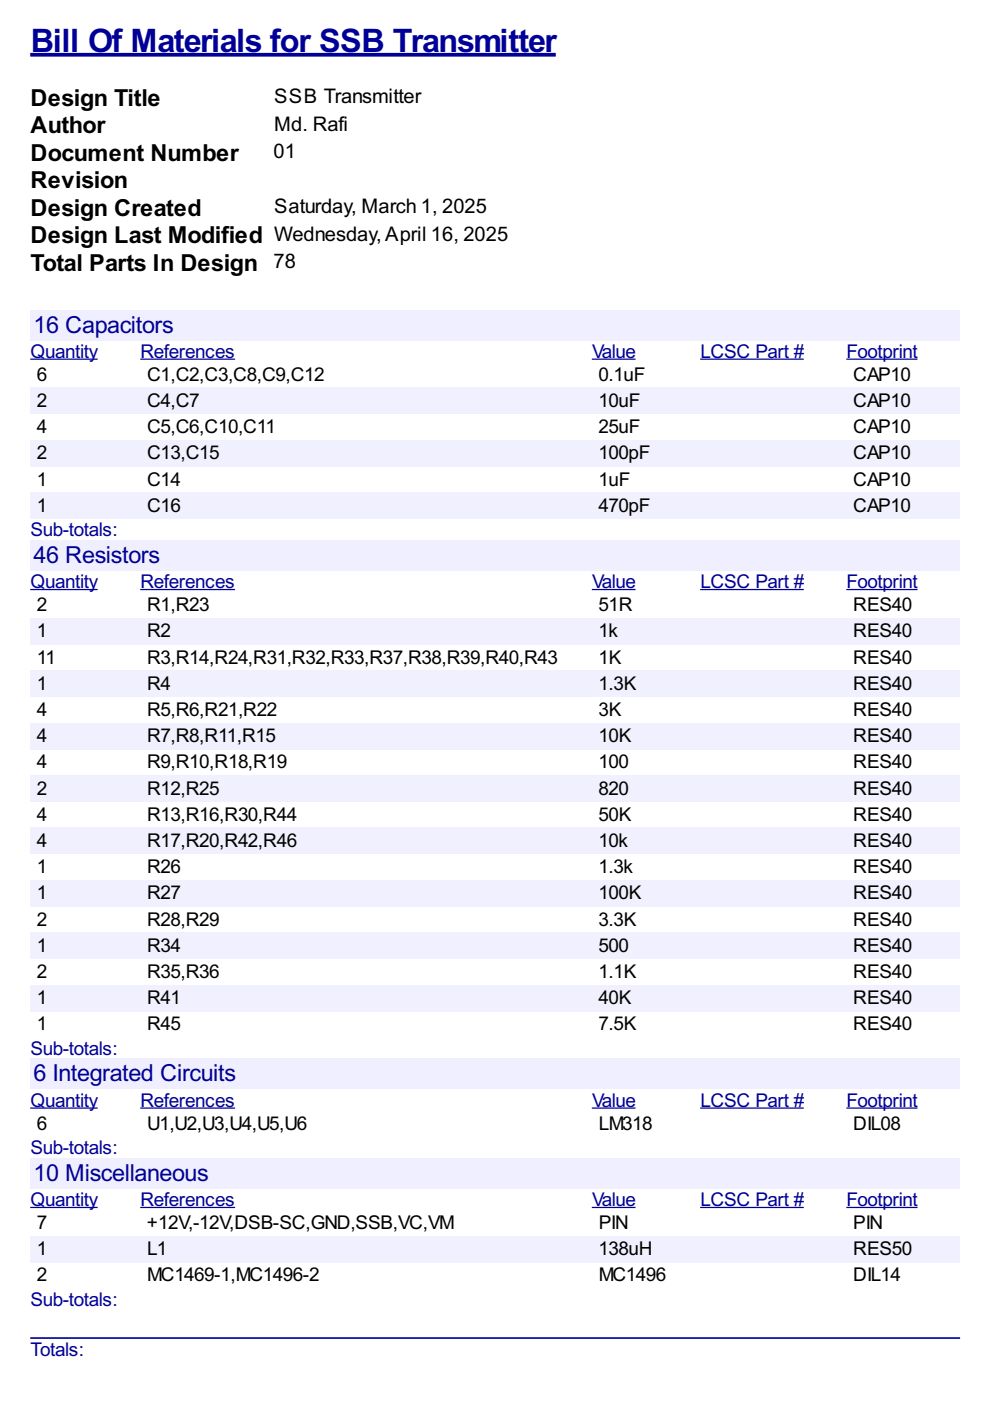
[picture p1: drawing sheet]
<svg xmlns="http://www.w3.org/2000/svg" width="210mm" height="297mm" viewBox="0 0 210 297" stroke-linecap="round" stroke-linejoin="round" font-family="sans-serif">
<defs><g id="words">
<text font-size="7.7" fill="#009" x="6.5" y="11.1">Bill Of Materials for SSB Transmitter</text>
<g font-size="5.6">
<text x="6.5" y="22.5">Design Title</text>
<text x="6.5" y="28.3">Author</text>
<text x="6.5" y="34.1">Document Number</text>
<text x="6.5" y="39.9">Revision</text>
<text x="6.5" y="45.7">Design Created</text>
<text x="6.5" y="51.5">Design Last Modified</text>
<text x="6.5" y="57.4">Total Parts In Design</text>
</g>
<g font-size="5.6" fill="#009">
<text x="7.1" y="70.5">16 Capacitors</text>
<text x="7.1" y="119.3">46 Resistors</text>
<text x="7.1" y="229.3">6 Integrated Circuits</text>
<text x="7.1" y="250.4">10 Miscellaneous</text>
</g>
<g font-size="4.8">
<text x="58.1" y="21.9">SSB Transmitter</text>
<text x="58.1" y="27.7">Md. Rafi</text>
<text x="58" y="33.6">01</text>
<text x="58.1" y="45.2">Saturday, March 1, 2025</text>
<text x="58.1" y="51">Wednesday,April 16, 2025</text>
<text x="58" y="56.8">78</text>
</g>
<g font-size="4.5" fill="#009">
<text x="6.5" y="75.9">Quantity</text>
<text x="29.8" y="75.9">References</text>
<text x="125.5" y="75.9">Value</text>
<text x="148.5" y="75.9">LCSC Part #</text>
<text x="179.5" y="75.9">Footprint</text>
<text x="6.5" y="113.7">Sub-totals:</text>
<text x="6.5" y="124.7">Quantity</text>
<text x="29.8" y="124.7">References</text>
<text x="125.5" y="124.7">Value</text>
<text x="148.5" y="124.7">LCSC Part #</text>
<text x="179.5" y="124.7">Footprint</text>
<text x="6.5" y="223.7">Sub-totals:</text>
<text x="6.5" y="234.7">Quantity</text>
<text x="29.8" y="234.7">References</text>
<text x="125.5" y="234.7">Value</text>
<text x="148.5" y="234.7">LCSC Part #</text>
<text x="179.5" y="234.7">Footprint</text>
<text x="6.5" y="244.7">Sub-totals:</text>
<text x="6.5" y="255.7">Quantity</text>
<text x="29.8" y="255.7">References</text>
<text x="125.5" y="255.7">Value</text>
<text x="148.5" y="255.7">LCSC Part #</text>
<text x="179.5" y="255.7">Footprint</text>
<text x="6.5" y="276.9">Sub-totals:</text>
<text x="6.5" y="287.6">Totals:</text>
</g>
<g font-size="4.5">
<text x="7.8" y="80.7">6</text>
<text x="31.2" y="80.7">C1,C2,C3,C8,C9,C12</text>
<text x="126.9" y="80.7">0.1uF</text>
<text x="180.9" y="80.7">CAP10</text>
<text x="7.8" y="86.3">2</text>
<text x="31.2" y="86.3">C4,C7</text>
<text x="126.9" y="86.3">10uF</text>
<text x="180.9" y="86.3">CAP10</text>
<text x="7.8" y="91.8">4</text>
<text x="31.2" y="91.8">C5,C6,C10,C11</text>
<text x="126.9" y="91.8">25uF</text>
<text x="180.9" y="91.8">CAP10</text>
<text x="7.8" y="97.4">2</text>
<text x="31.2" y="97.4">C13,C15</text>
<text x="126.9" y="97.4">100pF</text>
<text x="180.9" y="97.4">CAP10</text>
<text x="7.8" y="102.9">1</text>
<text x="31.2" y="102.9">C14</text>
<text x="126.9" y="102.9">1uF</text>
<text x="180.9" y="102.9">CAP10</text>
<text x="7.8" y="108.5">1</text>
<text x="31.2" y="108.5">C16</text>
<text x="126.9" y="108.5">470pF</text>
<text x="180.9" y="108.5">CAP10</text>
<text x="7.8" y="129.6">2</text>
<text x="31.2" y="129.6">R1,R23</text>
<text x="126.9" y="129.6">51R</text>
<text x="180.9" y="129.6">RES40</text>
<text x="7.8" y="135.1">1</text>
<text x="31.2" y="135.1">R2</text>
<text x="126.9" y="135.1">1k</text>
<text x="180.9" y="135.1">RES40</text>
<text x="7.8" y="140.7">11</text>
<text x="31.2" y="140.7">R3,R14,R24,R31,R32,R33,R37,R38,R39,R40,R43</text>
<text x="126.9" y="140.7">1K</text>
<text x="180.9" y="140.7">RES40</text>
<text x="7.8" y="146.2">1</text>
<text x="31.2" y="146.2">R4</text>
<text x="126.9" y="146.2">1.3K</text>
<text x="180.9" y="146.2">RES40</text>
<text x="7.8" y="151.8">4</text>
<text x="31.2" y="151.8">R5,R6,R21,R22</text>
<text x="126.9" y="151.8">3K</text>
<text x="180.9" y="151.8">RES40</text>
<text x="7.8" y="157.3">4</text>
<text x="31.2" y="157.3">R7,R8,R11,R15</text>
<text x="126.9" y="157.3">10K</text>
<text x="180.9" y="157.3">RES40</text>
<text x="7.8" y="162.9">4</text>
<text x="31.2" y="162.9">R9,R10,R18,R19</text>
<text x="126.9" y="162.9">100</text>
<text x="180.9" y="162.9">RES40</text>
<text x="7.8" y="168.5">2</text>
<text x="31.2" y="168.5">R12,R25</text>
<text x="126.9" y="168.5">820</text>
<text x="180.9" y="168.5">RES40</text>
<text x="7.8" y="174">4</text>
<text x="7.8" y="179.6">4</text>
<text x="31.2" y="174">R13,R16,R30,R44</text>
<text x="31.2" y="179.6">R17,R20,R42,R46</text>
<text x="126.9" y="174">50K</text>
<text x="126.9" y="179.6">10k</text>
<text x="180.9" y="174">RES40</text>
<text x="180.9" y="179.6">RES40</text>
<text x="7.8" y="185.1">1</text>
<text x="31.2" y="185.1">R26</text>
<text x="126.9" y="185.1">1.3k</text>
<text x="180.9" y="185.1">RES40</text>
<text x="7.8" y="190.7">1</text>
<text x="31.2" y="190.7">R27</text>
<text x="126.9" y="190.7">100K</text>
<text x="180.9" y="190.7">RES40</text>
<text x="7.8" y="196.2">2</text>
<text x="31.2" y="196.2">R28,R29</text>
<text x="126.9" y="196.2">3.3K</text>
<text x="180.9" y="196.2">RES40</text>
<text x="7.8" y="201.8">1</text>
<text x="31.2" y="201.8">R34</text>
<text x="126.9" y="201.8">500</text>
<text x="180.9" y="201.8">RES40</text>
<text x="7.8" y="207.3">2</text>
<text x="31.2" y="207.3">R35,R36</text>
<text x="126.9" y="207.3">1.1K</text>
<text x="180.9" y="207.3">RES40</text>
<text x="7.8" y="212.9">1</text>
<text x="31.2" y="212.9">R41</text>
<text x="126.9" y="212.9">40K</text>
<text x="180.9" y="212.9">RES40</text>
<text x="7.8" y="218.4">1</text>
<text x="31.2" y="218.4">R45</text>
<text x="126.9" y="218.4">7.5K</text>
<text x="180.9" y="218.4">RES40</text>
<text x="7.8" y="239.5">6</text>
<text x="31.2" y="239.5">U1,U2,U3,U4,U5,U6</text>
<text x="127" y="239.5">LM318</text>
<text x="180.9" y="239.5">DIL08</text>
<text x="7.8" y="260.6">7</text>
<text x="31.1" y="260.6">+12V,-12V,DSB-SC,GND,SSB,VC,VM</text>
<text x="127" y="260.6">PIN</text>
<text x="180.9" y="260.6">PIN</text>
<text x="7.8" y="266.1">1</text>
<text x="31.2" y="266.1">L1</text>
<text x="126.9" y="266.1">138uH</text>
<text x="180.9" y="266.1">RES50</text>
<text x="7.8" y="271.7">2</text>
<text x="31.2" y="271.7">MC1469-1,MC1496-2</text>
<text x="127" y="271.7">MC1496</text>
<text x="180.9" y="271.7">DIL14</text>
</g>
</g></defs>
<path d="M6.4 11.6h111.4" fill="none" stroke="#009" stroke-width=".79" stroke-linecap="butt"/>
<g fill="#efefff">
<path d="M6.4 65.7h197.2v6.5h-197.2z"/>
<path d="M6.9 65.9h29.6v5.5h-29.6z"/>
</g>
<path d="M6.4 76.1h14.3M29.7 76.1h20.1M125.5 76.1h9.2M148.5 76.1h21.9M179.4 76.1h15.1" fill="none" stroke="#009" stroke-width=".26"/>
<g fill="#f0f0fe">
<path d="M6.4 82.2h23.3v5.6h-23.3z"/>
<path d="M7.7 82.5h2.1v4.5h-2.1z"/>
<path d="M29.7 82.2h95.8v5.6h-95.8z"/>
<path d="M31 82.5h11.1v4.5h-11.1z"/>
<path d="M125.5 82.2h23v5.6h-23z"/>
<path d="M126.8 82.5h8.7v4.5h-8.7z"/>
<path d="M148.5 82.2h30.9v5.6h-30.9z"/>
<path d="M179.4 82.2h24.2v5.6h-24.2z"/>
<path d="M180.8 82.5h12.1v4.5h-12.1z"/>
<path d="M6.4 93.3h23.3v5.6h-23.3z"/>
<path d="M7.7 93.6h2.1v4.5h-2.1z"/>
<path d="M29.7 93.3h95.8v5.6h-95.8z"/>
<path d="M31 93.6h15.3v4.5h-15.3z"/>
<path d="M125.5 93.3h23v5.6h-23z"/>
<path d="M126.8 93.6h10.8v4.5h-10.8z"/>
<path d="M148.5 93.3h30.9v5.6h-30.9z"/>
<path d="M179.4 93.3h24.2v5.6h-24.2z"/>
<path d="M180.8 93.6h12.1v4.5h-12.1z"/>
<path d="M6.4 104.4h23.3v5.6h-23.3z"/>
<path d="M7.7 104.7h2.1v4.5h-2.1z"/>
<path d="M29.7 104.4h95.8v5.6h-95.8z"/>
<path d="M31 104.7h7.1v4.5h-7.1z"/>
<path d="M125.5 104.4h23v5.6h-23z"/>
<path d="M126.8 104.7h10.8v4.5h-10.8z"/>
<path d="M148.5 104.4h30.9v5.6h-30.9z"/>
<path d="M179.4 104.4h24.2v5.6h-24.2z"/>
<path d="M180.8 104.7h12.1v4.5h-12.1z"/>
</g>
<g fill="#efefff">
<path d="M6.4 114.5h197.2v6.5h-197.2z"/>
<path d="M6.9 114.8h26.7v5.5h-26.7z"/>
</g>
<path d="M6.4 125h14.3M29.7 125h20.1M125.5 125h9.2M148.5 125h21.9M179.4 125h15.1" fill="none" stroke="#009" stroke-width=".26"/>
<g fill="#f0f0fe">
<path d="M6.4 131.1h23.3v5.5h-23.3z"/>
<path d="M7.7 131.2h2.1v4.5h-2.1z"/>
<path d="M29.7 131.1h95.8v5.5h-95.8z"/>
<path d="M31 131.2h5v4.5h-5z"/>
<path d="M125.5 131.1h23v5.5h-23z"/>
<path d="M126.8 131.2h4v4.5h-4z"/>
<path d="M148.5 131.1h30.9v5.5h-30.9z"/>
<path d="M179.4 131.1h24.2v5.5h-24.2z"/>
<path d="M180.8 131.2h12.4v4.5h-12.4z"/>
<path d="M6.4 142.2h23.3v5.5h-23.3z"/>
<path d="M7.7 142.3h2.1v4.5h-2.1z"/>
<path d="M29.7 142.2h95.8v5.5h-95.8z"/>
<path d="M31 142.3h5v4.5h-5z"/>
<path d="M125.5 142.2h23v5.5h-23z"/>
<path d="M126.8 142.3h7.9v4.5h-7.9z"/>
<path d="M148.5 142.2h30.9v5.5h-30.9z"/>
<path d="M179.4 142.2h24.2v5.5h-24.2z"/>
<path d="M180.8 142.3h12.4v4.5h-12.4z"/>
<path d="M6.4 153.3h23.3v5.5h-23.3z"/>
<path d="M7.7 153.4h2.1v4.5h-2.1z"/>
<path d="M29.7 153.3h95.8v5.5h-95.8z"/>
<path d="M31 153.4h27.2v4.5h-27.2z"/>
<path d="M125.5 153.3h23v5.5h-23z"/>
<path d="M126.8 153.4h6.9v4.5h-6.9z"/>
<path d="M148.5 153.3h30.9v5.5h-30.9z"/>
<path d="M179.4 153.3h24.2v5.5h-24.2z"/>
<path d="M180.8 153.4h12.4v4.5h-12.4z"/>
<path d="M6.4 164.4h23.3v5.6h-23.3z"/>
<path d="M7.7 164.5h2.1v4.5h-2.1z"/>
<path d="M29.7 164.4h95.8v5.6h-95.8z"/>
<path d="M31 164.5h15.3v4.5h-15.3z"/>
<path d="M125.5 164.4h23v5.6h-23z"/>
<path d="M126.8 164.5h6.3v4.5h-6.3z"/>
<path d="M148.5 164.4h30.9v5.6h-30.9z"/>
<path d="M179.4 164.4h24.2v5.6h-24.2z"/>
<path d="M180.8 164.5h12.4v4.5h-12.4z"/>
<path d="M6.4 175.5h23.3v5.6h-23.3z"/>
<path d="M7.7 175.6h2.1v4.5h-2.1z"/>
<path d="M29.7 175.5h95.8v5.6h-95.8z"/>
<path d="M31 175.6h31.7v4.5h-31.7z"/>
<path d="M125.5 175.5h23v5.6h-23z"/>
<path d="M126.8 175.6h6.1v4.5h-6.1z"/>
<path d="M148.5 175.5h30.9v5.6h-30.9z"/>
<path d="M179.4 175.5h24.2v5.6h-24.2z"/>
<path d="M180.8 175.6h12.4v4.5h-12.4z"/>
<path d="M6.4 186.6h23.3v5.6h-23.3z"/>
<path d="M7.7 186.7h2.1v4.5h-2.1z"/>
<path d="M29.7 186.6h95.8v5.6h-95.8z"/>
<path d="M31 186.7h7.1v4.5h-7.1z"/>
<path d="M125.5 186.6h23v5.6h-23z"/>
<path d="M126.8 186.7h9v4.5h-9z"/>
<path d="M148.5 186.6h30.9v5.6h-30.9z"/>
<path d="M179.4 186.6h24.2v5.6h-24.2z"/>
<path d="M180.8 186.7h12.4v4.5h-12.4z"/>
<path d="M6.4 197.7h23.3v5.6h-23.3z"/>
<path d="M7.7 197.8h2.1v4.5h-2.1z"/>
<path d="M29.7 197.7h95.8v5.6h-95.8z"/>
<path d="M31 197.8h7.1v4.5h-7.1z"/>
<path d="M125.5 197.7h23v5.6h-23z"/>
<path d="M126.8 197.8h6.3v4.5h-6.3z"/>
<path d="M148.5 197.7h30.9v5.6h-30.9z"/>
<path d="M179.4 197.7h24.2v5.6h-24.2z"/>
<path d="M180.8 197.8h12.4v4.5h-12.4z"/>
<path d="M6.4 208.8h23.3v5.6h-23.3z"/>
<path d="M7.7 209h2.1v4.5h-2.1z"/>
<path d="M29.7 208.8h95.8v5.6h-95.8z"/>
<path d="M31 209h7.1v4.5h-7.1z"/>
<path d="M125.5 208.8h23v5.6h-23z"/>
<path d="M126.8 209h6.9v4.5h-6.9z"/>
<path d="M148.5 208.8h30.9v5.6h-30.9z"/>
<path d="M179.4 208.8h24.2v5.6h-24.2z"/>
<path d="M180.8 209h12.4v4.5h-12.4z"/>
</g>
<g fill="#efefff">
<path d="M6.4 224.4h197.2v6.6h-197.2z"/>
<path d="M6.9 224.6h42.9v5.5h-42.9z"/>
</g>
<path d="M6.4 234.9h14.3M29.7 234.9h20.1M125.5 234.9h9.2M148.5 234.9h21.9M179.4 234.9h15.1" fill="none" stroke="#009" stroke-width=".26"/>
<g fill="#efefff">
<path d="M6.4 245.5h197.2v6.5h-197.2z"/>
<path d="M6.9 245.7h37v5.6h-37z"/>
</g>
<path d="M6.4 256h14.3M29.7 256h20.1M125.5 256h9.2M148.5 256h21.9M179.4 256h15.1" fill="none" stroke="#009" stroke-width=".26"/>
<g fill="#f0f0fe">
<path d="M6.4 262.1h23.3v5.5h-23.3z"/>
<path d="M7.7 262.4h2.1v4.5h-2.1z"/>
<path d="M29.7 262.1h95.8v5.5h-95.8z"/>
<path d="M31 262.4h4.2v4.5h-4.2z"/>
<path d="M125.5 262.1h23v5.5h-23z"/>
<path d="M126.8 262.4h11.1v4.5h-11.1z"/>
<path d="M148.5 262.1h30.9v5.5h-30.9z"/>
<path d="M179.4 262.1h24.2v5.5h-24.2z"/>
<path d="M180.8 262.4h12.4v4.5h-12.4z"/>
</g>
<path d="M6.6 283.7h196.8" fill="none" stroke="#009" stroke-width=".35"/>
<use href="#words"/>
</svg>
